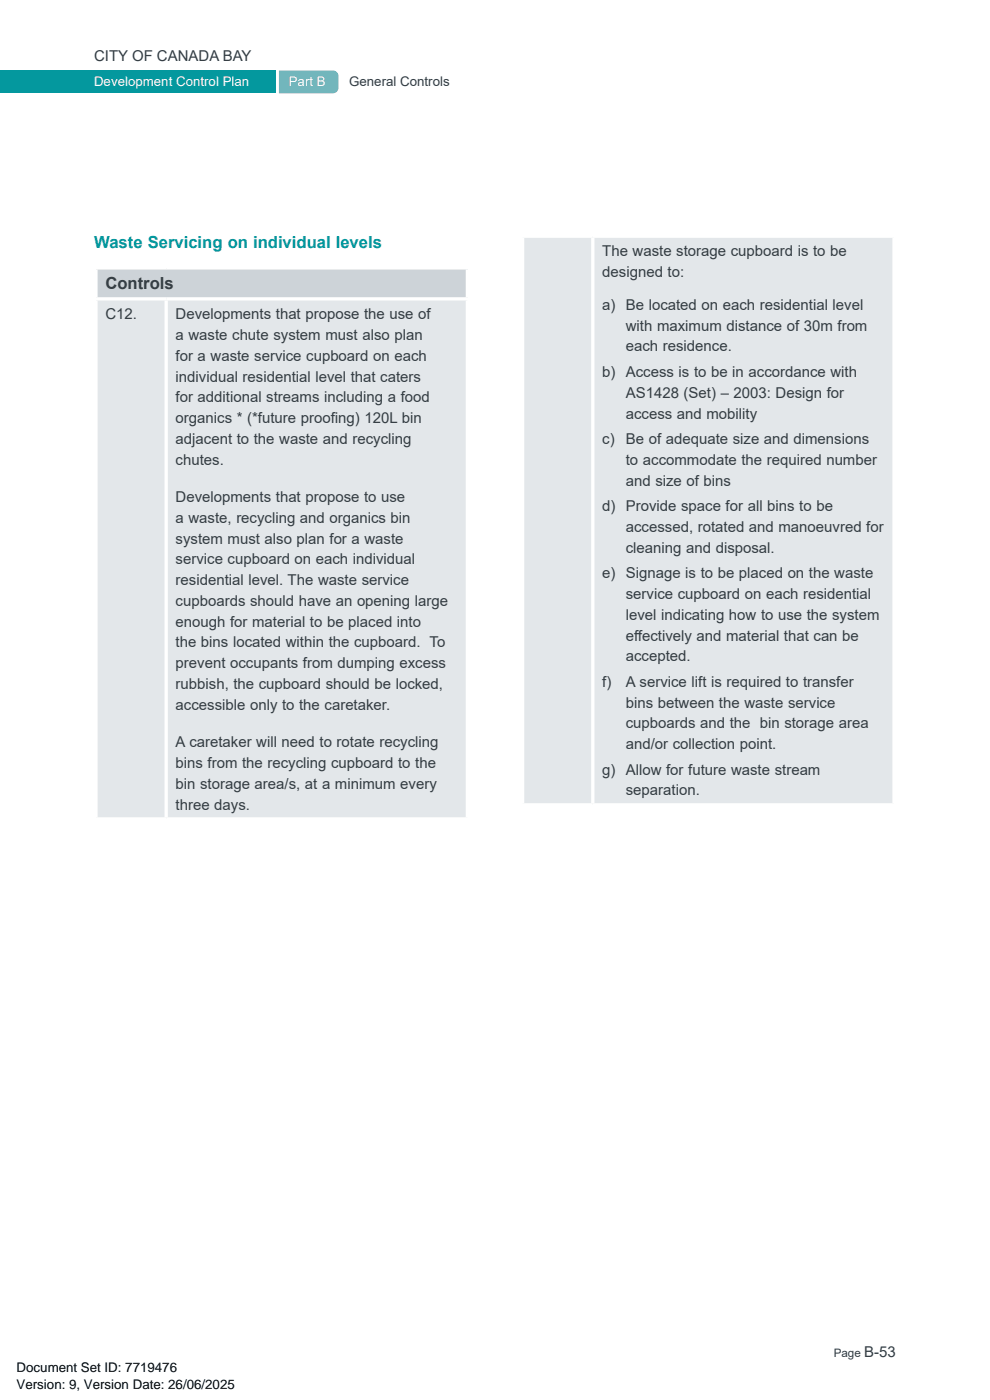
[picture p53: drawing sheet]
<svg xmlns="http://www.w3.org/2000/svg" width="210mm" height="297mm" viewBox="0 0 210 297" stroke-linecap="round" stroke-linejoin="round" font-family="sans-serif">
<defs><g id="words">
<text font-size="3.5" fill="#04989e" x="20" y="52.6">Waste Servicing on individual levels</text>
<text font-size="3.5" fill="#333c42" x="22.4" y="61.4">Controls</text>
<g font-size="3.2" fill="#333c42">
<text x="20" y="13">CITY OF CANADA BAY</text>
<text x="127.8" y="54.4">The waste storage cupboard is to be</text>
<text x="127.8" y="58.8">designed to:</text>
<text x="127.8" y="65.7">a) Be located on each residential level</text>
<text x="22.4" y="67.7">C12.</text>
<text x="37.2" y="67.7">Developments that propose the use of</text>
<text x="132.8" y="70.1">with maximum distance of 30m from</text>
<text x="37.2" y="72.1">a waste chute system must also plan</text>
<text x="37.2" y="76.5">for a waste service cupboard on each</text>
<text x="132.8" y="74.6">each residence.</text>
<text x="37.2" y="80.9">individual residential level that caters</text>
<text x="127.8" y="80">b) Access is to be in accordance with</text>
<text x="37.2" y="85.4">for additional streams including a food</text>
<text x="37.2" y="89.8">organics * (*future proof</text>
<text x="70.2" y="89.8">ing) 120L bin</text>
<text x="132.8" y="84.4">AS1428 (Set) – 2003: Design for</text>
<text x="132.8" y="88.8">access and mobility</text>
<text x="37.2" y="94.2">adjacent to the waste and recycling</text>
<text x="127.8" y="94.2">c)</text>
<text x="132.8" y="94.2">Be of adequate size and dimensions</text>
<text x="37.2" y="98.6">chutes.</text>
<text x="132.8" y="98.6">to accommodate the required number</text>
<text x="37.2" y="106.5">Developments that propose to use</text>
<text x="132.8" y="103">and size of bins</text>
<text x="37.2" y="110.9">a waste, recycling and organics bin</text>
<text x="127.8" y="108.4">d) Provide space for all bins to be</text>
<text x="132.8" y="112.8">accessed, rotated and manoeuvred for</text>
<text x="37.2" y="115.3">system must also plan for a waste</text>
<text x="37.2" y="119.7">service cupboard on each individual</text>
<text x="132.8" y="117.2">cleaning and disposal.</text>
<text x="37.2" y="124.1">residential level. The waste service</text>
<text x="127.8" y="122.7">e) Signage is to be placed on the waste</text>
<text x="37.2" y="128.5">cupboards should have an opening large</text>
<text x="132.8" y="127.1">service cupboard on each residential</text>
<text x="132.8" y="131.5">level indicating how to use the system</text>
<text x="37.2" y="133">enough for material to be placed into</text>
<text x="37.2" y="137.4">the bins located within the cupboard. To</text>
<text x="132.8" y="135.9">ef</text>
<text x="134.5" y="135.9">fectively and material that can be</text>
<text x="37.2" y="141.8">prevent occupants from dumping excess</text>
<text x="132.8" y="140.3">accepted.</text>
<text x="37.2" y="146.2">rubbish, the cupboard should be locked,</text>
<text x="127.8" y="145.7">f)</text>
<text x="132.7" y="145.7">A service lift is required to transfer</text>
<text x="37.2" y="150.6">accessible only to the caretaker.</text>
<text x="132.7" y="150.1">bins between the waste service</text>
<text x="132.7" y="154.5">cupboards and the bin storage area</text>
<text x="37.2" y="158.5">A caretaker will need to rotate recycling</text>
<text x="132.7" y="158.9">and/or collection point.</text>
<text x="37.2" y="162.9">bins from the recycling cupboard to the</text>
<text x="37.2" y="167.3">bin storage area/s, at a minimum every</text>
<text x="127.7" y="164.3">g) Allow for future waste stream</text>
<text x="37.2" y="171.7">three days.</text>
<text x="132.7" y="168.8">separation.</text>
<text x="183.3" y="288">B-53</text>
</g>
<g font-size="2.8" fill="#fff">
<text x="20" y="18.2">Development Control Plan</text>
<text x="61.3" y="18.2">Part B</text>
</g>
<text font-size="2.8" fill="#333c42" x="74.1" y="18.2">General Controls</text>
<g font-size="2.8">
<text x="3.5" y="291.1">Document Set ID: 7719476</text>
<text x="3.5" y="294.7">Version: 9, Version Date: 26/06/2025</text>
</g>
<text font-size="2.5" fill="#333c42" x="176.8" y="288">Page</text>
</g></defs>
<path d="M0 15h58.4v4.8h-58.4z" fill="#04989e"/>
<path d="M59.2 15h11.4a1.2 1.2 0 0 1 1.2 1.2v2.4a1.2 1.2 0 0 1-1.2 1.2h-11.4z" fill="#6baeb5"/>
<path d="M20.4 56.8h78.7v6.6h-78.7z" fill="#cdd3d8"/>
<path d="M20.4 63.4h14.8v110.3h-14.8zM35.2 63.4h63.9v110.3h-63.9z" fill="#e3e7ea"/>
<path d="M20 56.8h79.5M20.4 57.2v5.8M99.1 57.2v5.8M20 63.4h79.5M20.4 63.8v109.6M35.2 63.8v109.6M99.1 63.8v109.6M20 173.7h79.5" fill="none" stroke="#fff" stroke-width=".71" stroke-linecap="butt"/>
<path d="M110.9 50.1h14.8v120.6h-14.8zM125.8 50.1h63.8v120.6h-63.8z" fill="#e3e7ea"/>
<path d="M110.5 50.1h79.5M110.9 50.5v119.9M125.8 50.5v119.9M189.6 50.5v119.9M110.5 170.7h79.5" fill="none" stroke="#fff" stroke-width=".71" stroke-linecap="butt"/>
<use href="#words"/>
</svg>
